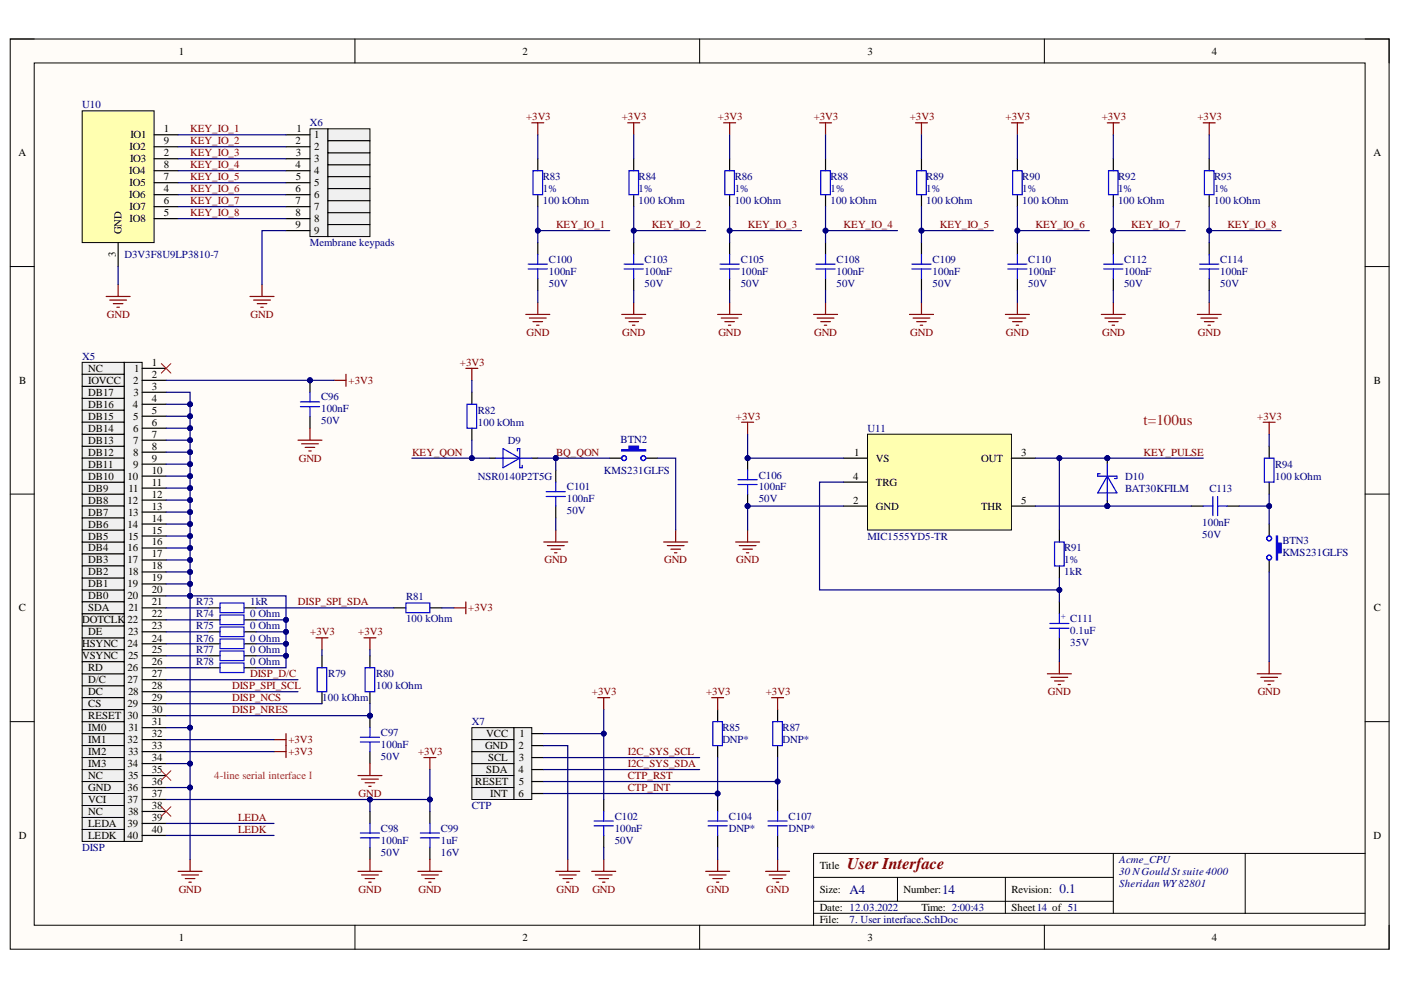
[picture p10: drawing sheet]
<svg xmlns="http://www.w3.org/2000/svg" width="297mm" height="210mm" viewBox="0 0 297 210" stroke-linecap="round" stroke-linejoin="round" font-family="sans-serif">
<defs><g id="words">
<text font-size="3.5" fill="#800000" x="179.6" y="184.3">User Interface</text>
<text font-size="3.2" fill="#f00" x="242.5" y="90.1">t=100us</text>
<g font-size="2.8" fill="#000080">
<text x="180.1" y="189.5">A4</text>
<text x="199.8" y="189.5">14</text>
<text x="224.6" y="189.2">0.1</text>
</g>
<g font-size="2.3">
<text x="37.9" y="11.6">1</text>
<text x="110.8" y="11.6">2</text>
<text x="183.9" y="11.6">3</text>
<text x="256.9" y="11.6">4</text>
<text x="27.7" y="29.3">IO1</text>
<text x="34.8" y="28">1</text>
<text x="62.8" y="28">1</text>
<text x="66.6" y="29.3">1</text>
<text x="3.9" y="33.1">A</text>
<text x="27.5" y="31.9">IO2</text>
<text x="27.6" y="34.4">IO3</text>
<text x="34.8" y="30.6">9</text>
<text x="34.8" y="33.1">2</text>
<text x="34.8" y="35.7">8</text>
<text x="62.7" y="30.6">2</text>
<text x="62.7" y="35.7">4</text>
<text x="62.8" y="33.1">3</text>
<text x="66.6" y="31.9">2</text>
<text x="66.6" y="34.4">3</text>
<text x="70.9" y="31.9">KEY2</text>
<text x="70.9" y="34.4">KEY3</text>
<text x="291.2" y="33.1">A</text>
<text x="27.4" y="36.9">IO4</text>
<text x="27.4" y="42">IO6</text>
<text x="27.5" y="39.5">IO5</text>
<text x="34.8" y="38.2">7</text>
<text x="34.8" y="40.7">4</text>
<text x="62.7" y="40.7">6</text>
<text x="62.8" y="38.2">5</text>
<text x="66.6" y="36.9">4</text>
<text x="66.6" y="39.5">5</text>
<text x="66.6" y="42">6</text>
<text x="70.9" y="36.9">KEY4</text>
<text x="70.9" y="39.5">KEY5</text>
<text x="70.9" y="42">KEY6</text>
<text x="27.5" y="44.5">IO7</text>
<text x="27.5" y="47.1">IO8</text>
<text x="34.8" y="43.3">6</text>
<text x="34.8" y="45.8">5</text>
<text x="62.7" y="43.3">7</text>
<text x="62.7" y="45.8">8</text>
<text x="66.6" y="44.5">7</text>
<text x="66.6" y="47.1">8</text>
<text x="70.9" y="44.5">KEY7</text>
<text x="70.9" y="47.1">KEY8</text>
<text x="25.8" y="49.7" transform="rotate(-90 25.8 49.7)">GND</text>
<text x="62.7" y="48.3">9</text>
<text x="66.6" y="49.7">9</text>
<text x="24.5" y="54.4" transform="rotate(-90 24.5 54.4)">3</text>
<text x="32.2" y="77.6">1</text>
<text x="4.1" y="81.4">B</text>
<text x="18.7" y="78.8">NC</text>
<text x="18.7" y="81.4">IOVCC</text>
<text x="18.7" y="83.9">DB17</text>
<text x="28.2" y="81.4">2</text>
<text x="28.3" y="83.9">3</text>
<text x="28.4" y="78.8">1</text>
<text x="32.2" y="80.1">2</text>
<text x="32.2" y="82.6">3</text>
<text x="291.3" y="81.4">B</text>
<text x="18.7" y="89">DB15</text>
<text x="18.7" y="86.4">DB16</text>
<text x="28.2" y="86.4">4</text>
<text x="28.2" y="89">5</text>
<text x="32.2" y="85.2">4</text>
<text x="32.2" y="87.7">5</text>
<text x="18.7" y="94.1">DB13</text>
<text x="18.7" y="91.5">DB14</text>
<text x="28.2" y="91.5">6</text>
<text x="28.2" y="94.1">7</text>
<text x="32.2" y="90.2">6</text>
<text x="32.2" y="92.8">7</text>
<text x="32.2" y="95.4">8</text>
<text x="18.7" y="101.7">DB10</text>
<text x="18.7" y="99.2">DB11</text>
<text x="18.7" y="96.6">DB12</text>
<text x="27.1" y="101.7">10</text>
<text x="28.2" y="96.6">8</text>
<text x="28.2" y="99.2">9</text>
<text x="32.2" y="97.9">9</text>
<text x="32.2" y="100.4">10</text>
<text x="180.9" y="101.7">4</text>
<text x="181.1" y="96.6">1</text>
<text x="185.7" y="97.9">VS</text>
<text x="208" y="97.9">OUT</text>
<text x="216.5" y="96.6">3</text>
<text x="18.7" y="106.8">DB8</text>
<text x="18.7" y="104.3">DB9</text>
<text x="27.1" y="106.8">12</text>
<text x="27.2" y="104.3">11</text>
<text x="32.2" y="103">11</text>
<text x="32.2" y="105.5">12</text>
<text x="180.9" y="106.8">2</text>
<text x="185.7" y="103">TRG</text>
<text x="216.5" y="106.8">5</text>
<text x="18.7" y="111.9">DB6</text>
<text x="18.7" y="109.3">DB7</text>
<text x="27.1" y="111.9">14</text>
<text x="27.1" y="109.3">13</text>
<text x="32.2" y="108.1">13</text>
<text x="32.2" y="110.6">14</text>
<text x="32.2" y="113.1">15</text>
<text x="185.7" y="108.1">GND</text>
<text x="208" y="108.1">THR</text>
<text x="18.7" y="119.5">DB3</text>
<text x="18.7" y="116.9">DB4</text>
<text x="18.7" y="114.4">DB5</text>
<text x="27.1" y="116.9">16</text>
<text x="27.1" y="119.5">17</text>
<text x="27.1" y="114.4">15</text>
<text x="32.2" y="115.7">16</text>
<text x="32.2" y="118.2">17</text>
<text x="18.7" y="124.5">DB1</text>
<text x="18.7" y="122">DB2</text>
<text x="27.1" y="124.5">19</text>
<text x="27.1" y="122">18</text>
<text x="32.2" y="120.7">18</text>
<text x="32.2" y="123.3">19</text>
<text x="32.2" y="125.8">20</text>
<text x="4" y="129.6">C</text>
<text x="18.7" y="127.1">DB0</text>
<text x="18.7" y="129.6">SDA</text>
<text x="27.1" y="127.1">20</text>
<text x="27.2" y="129.6">21</text>
<text x="32.2" y="128.3">21</text>
<text x="32.2" y="130.9">22</text>
<text x="291.3" y="129.6">C</text>
<text x="17.4" y="132.1">DOTCLK</text>
<text x="17.4" y="137.3">HSYNC</text>
<text x="18.7" y="134.7">DE</text>
<text x="27.1" y="132.1">22</text>
<text x="27.1" y="137.3">24</text>
<text x="27.1" y="134.7">23</text>
<text x="32.2" y="133.4">23</text>
<text x="32.2" y="136">24</text>
<text x="17.4" y="139.8">VSYNC</text>
<text x="18.7" y="142.4">RD</text>
<text x="27.1" y="142.4">26</text>
<text x="27.1" y="139.8">25</text>
<text x="32.2" y="138.5">25</text>
<text x="32.2" y="141.1">26</text>
<text x="32.2" y="143.6">27</text>
<text x="18.7" y="144.9">D/C</text>
<text x="18.7" y="147.4">DC</text>
<text x="18.7" y="150">CS</text>
<text x="27.1" y="144.9">27</text>
<text x="27.1" y="150">29</text>
<text x="27.1" y="147.4">28</text>
<text x="32.2" y="146.2">28</text>
<text x="32.2" y="148.7">29</text>
<text x="18.7" y="152.5">RESET</text>
<text x="18.7" y="155">IM0</text>
<text x="27.1" y="152.5">30</text>
<text x="27.2" y="155">31</text>
<text x="32.2" y="151.2">30</text>
<text x="32.2" y="153.8">31</text>
<text x="18.7" y="157.6">IM1</text>
<text x="18.7" y="160.1">IM2</text>
<text x="27.1" y="157.6">32</text>
<text x="27.1" y="160.1">33</text>
<text x="32.2" y="156.3">32</text>
<text x="32.2" y="158.8">33</text>
<text x="32.2" y="161.4">34</text>
<text x="102.8" y="158.8">GND</text>
<text x="103.1" y="156.3">VCC</text>
<text x="103.5" y="161.4">SCL</text>
<text x="109.9" y="158.8">2</text>
<text x="110" y="161.4">3</text>
<text x="110.1" y="156.3">1</text>
<text x="18.7" y="162.6">IM3</text>
<text x="18.7" y="165.2">NC</text>
<text x="18.7" y="167.7">GND</text>
<text x="27.1" y="162.6">34</text>
<text x="27.1" y="167.7">36</text>
<text x="27.1" y="165.2">35</text>
<text x="32.2" y="163.9">35</text>
<text x="32.2" y="166.4">36</text>
<text x="100.7" y="166.4">RESET</text>
<text x="103.1" y="163.9">SDA</text>
<text x="109.9" y="163.9">4</text>
<text x="110" y="166.4">5</text>
<text x="18.7" y="170.2">VCI</text>
<text x="18.7" y="172.8">NC</text>
<text x="27.1" y="170.2">37</text>
<text x="27.1" y="172.8">38</text>
<text x="32.2" y="169">37</text>
<text x="32.2" y="171.5">38</text>
<text x="103.9" y="169">INT</text>
<text x="109.9" y="169">6</text>
<text x="4" y="177.8">D</text>
<text x="18.7" y="175.3">LEDA</text>
<text x="18.7" y="177.8">LEDK</text>
<text x="27.1" y="175.3">39</text>
<text x="27.1" y="177.8">40</text>
<text x="32.2" y="174">39</text>
<text x="32.2" y="176.6">40</text>
<text x="291.2" y="177.8">D</text>
<text x="173.8" y="184.3">Title</text>
<text x="173.8" y="189.3">Size:</text>
<text x="191.6" y="189.3">Number:</text>
<text x="214.5" y="189.3">Revision:</text>
<text x="173.8" y="193.1">Date: 12.03.2022</text>
<text x="173.8" y="195.7">File:</text>
<text x="195.4" y="193.1">Time: 2:00:43</text>
<text x="214.5" y="193.1">Sheet14 of 51</text>
<text x="37.9" y="199.5">1</text>
<text x="110.8" y="199.5">2</text>
<text x="183.9" y="199.5">3</text>
<text x="256.9" y="199.5">4</text>
</g>
<g font-size="2.3" fill="#000080">
<text x="17.4" y="23">U10</text>
<text x="65.7" y="26.8">X6</text>
<text x="115.1" y="40.7">1%</text>
<text x="115.1" y="38.2">R83</text>
<text x="135.4" y="40.7">1%</text>
<text x="135.4" y="38.2">R84</text>
<text x="155.8" y="40.7">1%</text>
<text x="155.8" y="38.2">R86</text>
<text x="176.1" y="40.7">1%</text>
<text x="176.1" y="38.2">R88</text>
<text x="196.4" y="40.7">1%</text>
<text x="196.4" y="38.2">R89</text>
<text x="216.8" y="40.7">1%</text>
<text x="216.8" y="38.2">R90</text>
<text x="237.1" y="40.7">1%</text>
<text x="237.1" y="38.2">R92</text>
<text x="257.4" y="40.7">1%</text>
<text x="257.4" y="38.2">R93</text>
<text x="115.1" y="43.3">100 kOhm</text>
<text x="135.4" y="43.3">100 kOhm</text>
<text x="155.8" y="43.3">100 kOhm</text>
<text x="176.1" y="43.3">100 kOhm</text>
<text x="196.4" y="43.3">100 kOhm</text>
<text x="216.8" y="43.3">100 kOhm</text>
<text x="237.1" y="43.3">100 kOhm</text>
<text x="257.4" y="43.3">100 kOhm</text>
<text x="65.7" y="52.2">Membrane keypads</text>
<text x="26.4" y="54.7">D3V3F8U9LP3810-7</text>
<text x="116.4" y="58.3">100nF</text>
<text x="116.4" y="55.8">C100</text>
<text x="136.7" y="58.3">100nF</text>
<text x="136.7" y="55.8">C103</text>
<text x="157" y="58.3">100nF</text>
<text x="157" y="55.8">C105</text>
<text x="177.3" y="58.3">100nF</text>
<text x="177.3" y="55.8">C108</text>
<text x="197.7" y="58.3">100nF</text>
<text x="197.7" y="55.8">C109</text>
<text x="218" y="58.3">100nF</text>
<text x="218" y="55.8">C110</text>
<text x="238.3" y="58.3">100nF</text>
<text x="238.3" y="55.8">C112</text>
<text x="258.7" y="58.3">100nF</text>
<text x="258.7" y="55.8">C114</text>
<text x="116.4" y="60.8">50V</text>
<text x="136.7" y="60.8">50V</text>
<text x="157" y="60.8">50V</text>
<text x="177.3" y="60.8">50V</text>
<text x="197.7" y="60.8">50V</text>
<text x="218" y="60.8">50V</text>
<text x="238.3" y="60.8">50V</text>
<text x="258.7" y="60.8">50V</text>
<text x="17.4" y="76.3">X5</text>
<text x="68.1" y="87.4">100nF</text>
<text x="68.1" y="90">50V</text>
<text x="68.1" y="84.9">C96</text>
<text x="101.3" y="87.7">R82</text>
<text x="101.3" y="90.2">100 kOhm</text>
<text x="107.7" y="94.1">D9</text>
<text x="131.6" y="93.9">BTN2</text>
<text x="183.9" y="91.5">U11</text>
<text x="101.3" y="101.7">NSR0140P2T5G</text>
<text x="128" y="100.4">KMS231GLFS</text>
<text x="160.9" y="101.5">C106</text>
<text x="238.6" y="101.7">D10</text>
<text x="270.4" y="99.2">R94</text>
<text x="270.4" y="101.7">100 kOhm</text>
<text x="120.2" y="106.5">100nF</text>
<text x="120.2" y="104">C101</text>
<text x="160.9" y="104">100nF</text>
<text x="160.9" y="106.5">50V</text>
<text x="238.6" y="104.3">BAT30KFILM</text>
<text x="256.4" y="104.3">C113</text>
<text x="120.2" y="109.1">50V</text>
<text x="254.9" y="111.6">100nF</text>
<text x="183.9" y="114.4">MIC1555YD5-TR</text>
<text x="225.6" y="119.5">1%</text>
<text x="225.6" y="116.9">R91</text>
<text x="254.9" y="114.1">50V</text>
<text x="271.9" y="115.4">BTN3</text>
<text x="271.9" y="117.9">KMS231GLFS</text>
<text x="225.6" y="122">1kR</text>
<text x="41.6" y="130.9">R74</text>
<text x="41.6" y="128.3">R73</text>
<text x="53" y="130.9">0 Ohm</text>
<text x="53" y="128.3">1kR</text>
<text x="86.1" y="127.3">R81</text>
<text x="86.1" y="131.9">100 kOhm</text>
<text x="226.9" y="131.9">C111</text>
<text x="41.6" y="133.4">R75</text>
<text x="41.6" y="136">R76</text>
<text x="53" y="133.4">0 Ohm</text>
<text x="53" y="136">0 Ohm</text>
<text x="226.9" y="134.4">0.1uF</text>
<text x="226.9" y="137">35V</text>
<text x="41.6" y="138.5">R77</text>
<text x="41.6" y="141.1">R78</text>
<text x="53" y="138.5">0 Ohm</text>
<text x="53" y="141.1">0 Ohm</text>
<text x="69.6" y="143.6">R79</text>
<text x="79.7" y="143.6">R80</text>
<text x="68.3" y="148.7">100 kOhm</text>
<text x="79.7" y="146.2">100 kOhm</text>
<text x="100" y="153.8">X7</text>
<text x="153.2" y="155">R85</text>
<text x="165.9" y="155">R87</text>
<text x="80.8" y="158.6">100nF</text>
<text x="80.8" y="161.1">50V</text>
<text x="80.8" y="156">C97</text>
<text x="153.2" y="157.6">DNP*</text>
<text x="165.9" y="157.6">DNP*</text>
<text x="100" y="171.5">CTP</text>
<text x="130.3" y="173.8">C102</text>
<text x="154.5" y="173.8">C104</text>
<text x="167.2" y="173.8">C107</text>
<text x="80.8" y="178.9">100nF</text>
<text x="80.8" y="176.3">C98</text>
<text x="93.5" y="178.9">1uF</text>
<text x="93.5" y="176.3">C99</text>
<text x="130.3" y="176.3">100nF</text>
<text x="130.3" y="178.9">50V</text>
<text x="154.5" y="176.3">DNP*</text>
<text x="167.2" y="176.3">DNP*</text>
<text x="17.4" y="180.5">DISP</text>
<text x="80.8" y="181.5">50V</text>
<text x="93.5" y="181.5">16V</text>
<text x="237.3" y="183">Acme_CPU</text>
<text x="237.3" y="185.5">30 NGould St suite 4000</text>
<text x="237.3" y="188.1">Sheridan WY82801</text>
<text x="180.1" y="195.7">7. User interface.SchDoc</text>
</g>
<g font-size="2.3" fill="#800000">
<text x="40.3" y="28">KEY_IO_1</text>
<text x="111.5" y="25.5">+3V3</text>
<text x="131.8" y="25.5">+3V3</text>
<text x="152.2" y="25.5">+3V3</text>
<text x="172.5" y="25.5">+3V3</text>
<text x="192.9" y="25.5">+3V3</text>
<text x="213.2" y="25.5">+3V3</text>
<text x="233.6" y="25.5">+3V3</text>
<text x="253.9" y="25.5">+3V3</text>
<text x="40.3" y="30.6">KEY_IO_2</text>
<text x="40.3" y="33.1">KEY_IO_3</text>
<text x="40.3" y="35.7">KEY_IO_4</text>
<text x="40.3" y="38.2">KEY_IO_5</text>
<text x="40.3" y="40.7">KEY_IO_6</text>
<text x="40.3" y="43.3">KEY_IO_7</text>
<text x="40.3" y="45.8">KEY_IO_8</text>
<text x="117.9" y="48.3">KEY_IO_1</text>
<text x="138.2" y="48.3">KEY_IO_2</text>
<text x="158.6" y="48.3">KEY_IO_3</text>
<text x="178.9" y="48.3">KEY_IO_4</text>
<text x="199.2" y="48.3">KEY_IO_5</text>
<text x="219.5" y="48.3">KEY_IO_6</text>
<text x="239.8" y="48.3">KEY_IO_7</text>
<text x="260.2" y="48.3">KEY_IO_8</text>
<text x="22.7" y="67.4">GND</text>
<text x="53.1" y="67.4">GND</text>
<text x="111.6" y="71.2">GND</text>
<text x="131.9" y="71.2">GND</text>
<text x="152.3" y="71.2">GND</text>
<text x="172.6" y="71.2">GND</text>
<text x="193" y="71.2">GND</text>
<text x="213.3" y="71.2">GND</text>
<text x="233.7" y="71.2">GND</text>
<text x="254" y="71.2">GND</text>
<text x="97.5" y="77.6">+3V3</text>
<text x="73.9" y="81.4">+3V3</text>
<text x="156" y="89">+3V3</text>
<text x="266.6" y="89">+3V3</text>
<text x="63.3" y="97.9">GND</text>
<text x="87.4" y="96.6">KEY_QON</text>
<text x="117.9" y="96.6">BQ_QON</text>
<text x="242.5" y="96.6">KEY_PULSE</text>
<text x="115.4" y="119.5">GND</text>
<text x="140.8" y="119.5">GND</text>
<text x="156.1" y="119.5">GND</text>
<text x="63.2" y="128.3">DISP_SPI_SDA</text>
<text x="99.3" y="129.6">+3V3</text>
<text x="65.8" y="134.7">+3V3</text>
<text x="75.9" y="134.7">+3V3</text>
<text x="53" y="143.6">DISP_D/C</text>
<text x="49.2" y="148.7">DISP_NCS</text>
<text x="49.2" y="146.2">DISP_SPI_SCL</text>
<text x="125.5" y="147.4">+3V3</text>
<text x="149.7" y="147.4">+3V3</text>
<text x="162.4" y="147.4">+3V3</text>
<text x="222.2" y="147.4">GND</text>
<text x="266.7" y="147.4">GND</text>
<text x="49.2" y="151.2">DISP_NRES</text>
<text x="61.1" y="160.1">+3V3</text>
<text x="61.1" y="157.6">+3V3</text>
<text x="88.6" y="160.1">+3V3</text>
<text x="133.1" y="160.1">I2C_SYS_SCL</text>
<text x="133.1" y="167.7">CTP_INT</text>
<text x="133.1" y="165.2">CTP_RST</text>
<text x="133.1" y="162.6">I2C_SYS_SDA</text>
<text x="76" y="169">GND</text>
<text x="50.5" y="174">LEDA</text>
<text x="50.5" y="176.6">LEDK</text>
<text x="37.9" y="189.3">GND</text>
<text x="76" y="189.3">GND</text>
<text x="88.7" y="189.3">GND</text>
<text x="118" y="189.3">GND</text>
<text x="125.6" y="189.3">GND</text>
<text x="149.8" y="189.3">GND</text>
<text x="162.5" y="189.3">GND</text>
</g>
<text font-size="2.3" fill="#ee0e22" x="45.4" y="165.2">4-line serial interface Ⅰ</text>
<text font-size="1.9" fill="#00f" x="225" y="130.2" transform="rotate(90 225 130.2)">+</text>
</g></defs>
<path d="M2.2 8.3h292.3v193h-292.3z" fill-rule="evenodd" fill="#fffcf8"/>
<path d="M2.2 8.3h292.3v193h-292.3z" fill="none" stroke="#000" stroke-width=".21"/>
<path d="M7.3 13.3h282.1v182.9h-282.1z" fill-rule="evenodd" fill="#fffcf8"/>
<g fill="none" stroke="#000" stroke-width=".21">
<path d="M2.2 8.3h5.1M7.3 13.3h282.1v182.9h-282.1zM75.3 8.3v5M148.3 8.3v5M221.4 8.3v5M289.4 8.3h5.1v5M2.2 56.5h5.1M289.4 56.5h5.1M2.2 104.8h5.1M289.4 104.8h5.1M2.2 153h5.1M289.4 153h5.1"/>
<path d="M75.3 196.2v5.1M148.3 196.2v5.1M172.5 186h63.5M172.5 193.6h116.9M172.5 191.1h63.5M190.3 186v5.1M213.2 186v7.6M221.4 196.2v5.1M236 180.9v12.7M264 180.9v12.7M289.4 180.9h-116.9v15.3M294.5 196.2v5.1"/>
</g>
<g fill="none" stroke="#000" stroke-width=".25">
<path d="M114 33.7v2.5M134.4 33.7v2.5M154.7 33.7v2.5M175 33.7v2.5M195.4 33.7v2.5M215.7 33.7v2.5M236 33.7v2.5M114 41.3v2.5M134.4 41.3v2.5M154.7 41.3v2.5M175 41.3v2.5M195.4 41.3v2.5"/>
<path d="M215.7 41.3v2.5M236 41.3v2.5"/>
</g>
<path d="M113 36.2h2v5.1h-2zM133.3 36.2h2.1v5.1h-2.1zM153.7 36.2h2v5.1h-2zM174 36.2h2.1v5.1h-2.1zM194.4 36.2h2v5.1h-2zM214.7 36.2h2v5.1h-2zM235 36.2h2.1v5.1h-2.1z" fill="none" stroke="#00f" stroke-width=".25"/>
<g fill="none" stroke="#800000" stroke-width=".25">
<path d="M112.7 26h2.6M114 26v2.6M133.1 26h2.5M134.4 26v2.6M153.4 26h2.6M154.7 26v2.6M173.8 26h2.5M175 26v2.6M194.1 26h2.5M195.4 26v2.6M214.4 26h2.6M215.7 26v2.6"/>
<path d="M234.8 26h2.5M236 26v2.6M53 62.9h5.1M53.8 63.6h3.5M54.5 64.4h2.1M55.3 65.1h.5M55.6 60.3v2.6M111.5 66.7h5.1M112.2 67.4h3.6M113 68.2h2M113.8 69h.5M114 64.1v2.6"/>
<path d="M131.8 66.7h5.1M132.6 67.4h3.5M133.3 68.2h2.1M134.1 69h.5M134.4 64.1v2.6M152.2 66.7h5M152.9 67.4h3.6M153.7 68.2h2M154.4 69h.5M154.7 64.1v2.6M172.5 66.7h5.1M173.3 67.4h3.5"/>
<path d="M174 68.2h2.1M174.8 69h.5M175 64.1v2.6M192.8 66.7h5.1M193.6 67.4h3.5M194.4 68.2h2M195.1 69h.5M195.4 64.1v2.6M213.2 66.7h5M213.9 67.4h3.6M214.7 68.2h2M215.5 69h.5"/>
<path d="M215.7 64.1v2.6M233.5 66.7h5.1M234.3 67.4h3.5M235 68.2h2.1M235.8 69h.5M236 64.1v2.6M253.8 66.7h5.1M254.6 67.4h3.6M255.4 68.2h2M256.1 69h.5M256.4 64.1v2.6"/>
</g>
<path d="M17.4 23.5h15.3v27.9h-15.3z" fill-rule="evenodd" fill="#ffffb0"/>
<path d="M17.4 23.5h15.3v27.9h-15.3z" fill="none" stroke="#000" stroke-width=".21"/>
<g fill="none" stroke="#000" stroke-width=".25">
<path d="M32.7 28.6h5.1M32.7 31.1h5.1M32.7 33.7h5.1M32.7 36.2h5.1M32.7 38.7h5.1M256.4 33.7v2.5M25 51.4v5.1M32.7 41.3h5.1M32.7 43.8h5.1M32.7 46.4h5.1M114 51.4v2.6M114 59.1v2.5"/>
<path d="M134.4 51.4v2.6M134.4 59.1v2.5M154.7 51.4v2.6M154.7 59.1v2.5M175 51.4v2.6M175 59.1v2.5M195.4 51.4v2.6M195.4 59.1v2.5M215.7 51.4v2.6M215.7 59.1v2.5M236 51.4v2.6M236 59.1v2.5"/>
<path d="M256.4 41.3v2.5M256.4 51.4v2.6M256.4 59.1v2.5"/>
</g>
<path d="M255.1 26h2.6M256.4 26v2.6M22.5 62.9h5.1M23.3 63.6h3.5M24 64.4h2.1M24.8 65.1h.5M25 60.3v2.6" fill="none" stroke="#800000" stroke-width=".25"/>
<g fill="none" stroke="#00f" stroke-width=".25">
<path d="M255.4 36.2h2v5.1h-2zM112 57h4.1M112 56h4.1M114 54v2M114 57v2.1M132.3 57h4.1M132.3 56h4.1M134.4 54v2M134.4 57v2.1M152.7 57h4M152.7 56h4M154.7 54v2"/>
<path d="M154.7 57v2.1M173 57h4.1M173 56h4.1M175 54v2M175 57v2.1M193.3 57h4.1M193.3 56h4.1M195.4 54v2M195.4 57v2.1M213.7 57h4M213.7 56h4M215.7 54v2"/>
<path d="M215.7 57v2.1M234 57h4.1M234 56h4.1M236 54v2M236 57v2.1M254.3 57h4.1M254.3 56h4.1M256.4 54v2M256.4 57v2.1"/>
</g>
<path d="M65.7 27.3h3.8v22.9h-3.8z" fill-rule="evenodd" fill="#f0f0f0"/>
<path d="M65.7 27.3h3.8v22.9h-3.8z" fill="none" stroke="#000" stroke-width=".21"/>
<path d="M60.6 28.6h5.1M60.6 31.1h5.1M60.6 33.7h5.1M60.6 36.2h5.1M60.6 38.7h5.1M60.6 41.3h5.1M60.6 43.8h5.1M60.6 46.4h5.1M60.6 48.9h5.1" fill="none" stroke="#000" stroke-width=".25"/>
<path d="M69.5 27.3h8.9v2.5h-8.9z" fill-rule="evenodd" fill="#f0f0f0"/>
<path d="M69.5 27.3h8.9v2.5h-8.9z" fill="none" stroke="#000" stroke-width=".21"/>
<path d="M69.5 34.9h8.9v2.6h-8.9z" fill-rule="evenodd" fill="#f0f0f0"/>
<path d="M69.5 34.9h8.9v2.6h-8.9z" fill="none" stroke="#000" stroke-width=".21"/>
<path d="M69.5 32.4h8.9v2.5h-8.9z" fill-rule="evenodd" fill="#f0f0f0"/>
<path d="M69.5 32.4h8.9v2.5h-8.9z" fill="none" stroke="#000" stroke-width=".21"/>
<path d="M69.5 29.8h8.9v2.6h-8.9z" fill-rule="evenodd" fill="#f0f0f0"/>
<path d="M69.5 29.8h8.9v2.6h-8.9z" fill="none" stroke="#000" stroke-width=".21"/>
<path d="M69.5 37.5h8.9v2.5h-8.9z" fill-rule="evenodd" fill="#f0f0f0"/>
<path d="M69.5 37.5h8.9v2.5h-8.9z" fill="none" stroke="#000" stroke-width=".21"/>
<path d="M69.5 45.1h8.9v2.5h-8.9z" fill-rule="evenodd" fill="#f0f0f0"/>
<path d="M69.5 45.1h8.9v2.5h-8.9z" fill="none" stroke="#000" stroke-width=".21"/>
<path d="M69.5 42.5h8.9v2.6h-8.9z" fill-rule="evenodd" fill="#f0f0f0"/>
<path d="M69.5 42.5h8.9v2.6h-8.9z" fill="none" stroke="#000" stroke-width=".21"/>
<path d="M69.5 40h8.9v2.5h-8.9z" fill-rule="evenodd" fill="#f0f0f0"/>
<path d="M69.5 40h8.9v2.5h-8.9z" fill="none" stroke="#000" stroke-width=".21"/>
<path d="M69.5 47.6h8.9v2.6h-8.9z" fill-rule="evenodd" fill="#f0f0f0"/>
<path d="M69.5 47.6h8.9v2.6h-8.9z" fill="none" stroke="#000" stroke-width=".21"/>
<path d="M183.9 92.1h30.5v20.3h-30.5z" fill-rule="evenodd" fill="#ffffb0"/>
<path d="M183.9 92.1h30.5v20.3h-30.5z" fill="none" stroke="#000" stroke-width=".21"/>
<path d="M178.8 97.1h5.1M214.4 97.1h5.1M178.8 107.3h5.1M178.8 102.2h5.1M214.4 107.3h5.1" fill="none" stroke="#000" stroke-width=".25"/>
<circle cx="158.5" cy="97.1" r=".51" fill="#000080"/>
<circle cx="158.5" cy="97.1" r=".51" fill="none" stroke="#000080" stroke-width=".21"/>
<circle cx="158.5" cy="107.3" r=".51" fill="#000080"/>
<circle cx="158.5" cy="107.3" r=".51" fill="none" stroke="#000080" stroke-width=".21"/>
<path d="M158.5 97.1v2.6" fill="none" stroke="#000" stroke-width=".25"/>
<circle cx="158.5" cy="97.1" r=".51" fill="#000080"/>
<circle cx="158.5" cy="97.1" r=".51" fill="none" stroke="#000080" stroke-width=".21"/>
<path d="M158.5 104.8v2.5" fill="none" stroke="#000" stroke-width=".25"/>
<circle cx="158.5" cy="107.3" r=".51" fill="#000080"/>
<circle cx="158.5" cy="107.3" r=".51" fill="none" stroke="#000080" stroke-width=".21"/>
<path d="M158.5 99.7v2M156.5 102.7h4M156.5 101.7h4M158.5 102.7v2.1" fill="none" stroke="#00f" stroke-width=".25"/>
<path d="M157.2 89.5h2.6M158.5 89.5v2.6M156 114.9h5M156.7 115.7h3.6M157.5 116.4h2M158.3 117.2h.5M158.5 112.4v2.5" fill="none" stroke="#800000" stroke-width=".25"/>
<path d="M269.1 111.1v2.5M269.1 118.7v2.6" fill="none" stroke="#000" stroke-width=".25"/>
<path d="M270.6 113.6h.3v1.6h.7v2h-.7v1.5h-.3z" fill-rule="evenodd" fill="#00f"/>
<g fill="none" stroke="#00f" stroke-width=".25">
<path d="M268.1 97.1h2v5.1h-2zM223.6 114.9h2v5.1h-2zM270.6 113.6h.3v1.6h.7v2h-.7v1.5h-.3z"/>
<circle cx="269.1" cy="118.2" r=".51"/>
<circle cx="269.1" cy="114.2" r=".51"/>
</g>
<path d="M269.1 94.6v2.5M224.6 112.4v2.5M224.6 120v2.5M269.1 102.2v2.6" fill="none" stroke="#000" stroke-width=".25"/>
<path d="M222.1 142.9h5M222.8 143.6h3.6M223.6 144.4h2M224.4 145.1h.5M224.6 140.3v2.6" fill="none" stroke="#800000" stroke-width=".25"/>
<circle cx="234.8" cy="107.3" r=".51" fill="#000080"/>
<circle cx="234.8" cy="107.3" r=".51" fill="none" stroke="#000080" stroke-width=".21"/>
<circle cx="234.8" cy="97.1" r=".51" fill="#000080"/>
<circle cx="234.8" cy="97.1" r=".51" fill="none" stroke="#000080" stroke-width=".21"/>
<path d="M234.8 106v1.3" fill="none" stroke="#000" stroke-width=".25"/>
<circle cx="234.8" cy="107.3" r=".51" fill="#000080"/>
<circle cx="234.8" cy="107.3" r=".51" fill="none" stroke="#000080" stroke-width=".21"/>
<path d="M234.8 97.1v1.3" fill="none" stroke="#000" stroke-width=".25"/>
<circle cx="234.8" cy="97.1" r=".51" fill="#000080"/>
<circle cx="234.8" cy="97.1" r=".51" fill="none" stroke="#000080" stroke-width=".21"/>
<path d="M234.8 98.4v7.6M233.2 100.4h-.5v.6h4.1v.5h-.5M234.8 101l2 3.5h-4.1zM255.1 107.3h2M257.1 105.3v4M258.2 105.3v4M258.2 107.3h2M222.6 133.2h4M222.6 132.2h4M224.6 130.2v2M224.6 133.2v2" fill="none" stroke="#00f" stroke-width=".25"/>
<path d="M252.6 107.3h2.5M260.2 107.3h2.5M224.6 127.6v2.6M224.6 135.2v2.6" fill="none" stroke="#000" stroke-width=".25"/>
<path d="M267.8 89.5h2.6M269.1 89.5v2.6M266.5 142.9h5.1M267.3 143.6h3.6M268.1 144.4h2M268.8 145.1h.5M269.1 140.3v2.6" fill="none" stroke="#800000" stroke-width=".25"/>
<path d="M26.3 76.8h3.8v101.6h-3.8z" fill-rule="evenodd" fill="#f0f0f0"/>
<path d="M26.3 76.8h3.8v101.6h-3.8z" fill="none" stroke="#000" stroke-width=".21"/>
<path d="M30.1 78.1h5.1M30.1 80.6h5.1M30.1 83.2h5.1M30.1 85.7h5.1M30.1 88.3h5.1M30.1 90.8h5.1M30.1 93.3h5.1M30.1 95.9h5.1M30.1 98.4h5.1M30.1 101h5.1M30.1 103.5h5.1M30.1 106h5.1" fill="none" stroke="#000" stroke-width=".25"/>
<path d="M17.4 76.8h8.9v2.6h-8.9z" fill-rule="evenodd" fill="#f0f0f0"/>
<path d="M17.4 76.8h8.9v2.6h-8.9z" fill="none" stroke="#000" stroke-width=".21"/>
<path d="M17.4 84.4h8.9v2.6h-8.9z" fill-rule="evenodd" fill="#f0f0f0"/>
<path d="M17.4 84.4h8.9v2.6h-8.9z" fill="none" stroke="#000" stroke-width=".21"/>
<path d="M17.4 81.9h8.9v2.5h-8.9z" fill-rule="evenodd" fill="#f0f0f0"/>
<path d="M17.4 81.9h8.9v2.5h-8.9z" fill="none" stroke="#000" stroke-width=".21"/>
<path d="M17.4 79.4h8.9v2.5h-8.9z" fill-rule="evenodd" fill="#f0f0f0"/>
<path d="M17.4 79.4h8.9v2.5h-8.9z" fill="none" stroke="#000" stroke-width=".21"/>
<path d="M17.4 87h8.9v2.5h-8.9z" fill-rule="evenodd" fill="#f0f0f0"/>
<path d="M17.4 87h8.9v2.5h-8.9z" fill="none" stroke="#000" stroke-width=".21"/>
<path d="M17.4 94.6h8.9v2.5h-8.9z" fill-rule="evenodd" fill="#f0f0f0"/>
<path d="M17.4 94.6h8.9v2.5h-8.9z" fill="none" stroke="#000" stroke-width=".21"/>
<path d="M17.4 92.1h8.9v2.5h-8.9z" fill-rule="evenodd" fill="#f0f0f0"/>
<path d="M17.4 92.1h8.9v2.5h-8.9z" fill="none" stroke="#000" stroke-width=".21"/>
<path d="M17.4 89.5h8.9v2.6h-8.9z" fill-rule="evenodd" fill="#f0f0f0"/>
<path d="M17.4 89.5h8.9v2.6h-8.9z" fill="none" stroke="#000" stroke-width=".21"/>
<path d="M17.4 97.1h8.9v2.6h-8.9z" fill-rule="evenodd" fill="#f0f0f0"/>
<path d="M17.4 97.1h8.9v2.6h-8.9z" fill="none" stroke="#000" stroke-width=".21"/>
<path d="M17.4 104.8h8.9v2.5h-8.9z" fill-rule="evenodd" fill="#f0f0f0"/>
<path d="M17.4 104.8h8.9v2.5h-8.9z" fill="none" stroke="#000" stroke-width=".21"/>
<path d="M17.4 102.2h8.9v2.6h-8.9z" fill-rule="evenodd" fill="#f0f0f0"/>
<path d="M17.4 102.2h8.9v2.6h-8.9z" fill="none" stroke="#000" stroke-width=".21"/>
<path d="M17.4 99.7h8.9v2.5h-8.9z" fill-rule="evenodd" fill="#f0f0f0"/>
<path d="M17.4 99.7h8.9v2.5h-8.9z" fill="none" stroke="#000" stroke-width=".21"/>
<g fill="none" stroke="#000" stroke-width=".25">
<path d="M30.1 108.6h5.1M30.1 111.1h5.1M30.1 113.6h5.1M30.1 116.2h5.1M30.1 118.7h5.1M30.1 121.3h5.1M30.1 123.8h5.1M30.1 126.3h5.1M30.1 128.9h5.1M30.1 131.4h5.1M30.1 134h5.1M30.1 136.5h5.1"/>
<path d="M30.1 139h5.1M30.1 141.6h5.1M30.1 144.1h5.1M30.1 146.7h5.1M30.1 149.2h5.1M30.1 151.7h5.1M30.1 154.3h5.1M30.1 156.8h5.1M30.1 159.4h5.1M30.1 161.9h5.1M30.1 164.4h5.1M30.1 167h5.1"/>
<path d="M30.1 169.5h5.1M30.1 172.1h5.1M30.1 174.6h5.1M30.1 177.1h5.1"/>
</g>
<path d="M17.4 107.3h8.9v2.5h-8.9z" fill-rule="evenodd" fill="#f0f0f0"/>
<path d="M17.4 107.3h8.9v2.5h-8.9z" fill="none" stroke="#000" stroke-width=".21"/>
<path d="M17.4 114.9h8.9v2.6h-8.9z" fill-rule="evenodd" fill="#f0f0f0"/>
<path d="M17.4 114.9h8.9v2.6h-8.9z" fill="none" stroke="#000" stroke-width=".21"/>
<path d="M17.4 112.4h8.9v2.5h-8.9z" fill-rule="evenodd" fill="#f0f0f0"/>
<path d="M17.4 112.4h8.9v2.5h-8.9z" fill="none" stroke="#000" stroke-width=".21"/>
<path d="M17.4 109.8h8.9v2.6h-8.9z" fill-rule="evenodd" fill="#f0f0f0"/>
<path d="M17.4 109.8h8.9v2.6h-8.9z" fill="none" stroke="#000" stroke-width=".21"/>
<path d="M17.4 117.5h8.9v2.5h-8.9z" fill-rule="evenodd" fill="#f0f0f0"/>
<path d="M17.4 117.5h8.9v2.5h-8.9z" fill="none" stroke="#000" stroke-width=".21"/>
<path d="M17.4 125.1h8.9v2.5h-8.9z" fill-rule="evenodd" fill="#f0f0f0"/>
<path d="M17.4 125.1h8.9v2.5h-8.9z" fill="none" stroke="#000" stroke-width=".21"/>
<path d="M17.4 122.5h8.9v2.6h-8.9z" fill-rule="evenodd" fill="#f0f0f0"/>
<path d="M17.4 122.5h8.9v2.6h-8.9z" fill="none" stroke="#000" stroke-width=".21"/>
<path d="M17.4 120h8.9v2.5h-8.9z" fill-rule="evenodd" fill="#f0f0f0"/>
<path d="M17.4 120h8.9v2.5h-8.9z" fill="none" stroke="#000" stroke-width=".21"/>
<path d="M17.4 127.6h8.9v2.6h-8.9z" fill-rule="evenodd" fill="#f0f0f0"/>
<path d="M17.4 127.6h8.9v2.6h-8.9z" fill="none" stroke="#000" stroke-width=".21"/>
<path d="M17.4 135.2h8.9v2.6h-8.9z" fill-rule="evenodd" fill="#f0f0f0"/>
<path d="M17.4 135.2h8.9v2.6h-8.9z" fill="none" stroke="#000" stroke-width=".21"/>
<path d="M17.4 132.7h8.9v2.5h-8.9z" fill-rule="evenodd" fill="#f0f0f0"/>
<path d="M17.4 132.7h8.9v2.5h-8.9z" fill="none" stroke="#000" stroke-width=".21"/>
<path d="M17.4 130.2h8.9v2.5h-8.9z" fill-rule="evenodd" fill="#f0f0f0"/>
<path d="M17.4 130.2h8.9v2.5h-8.9z" fill="none" stroke="#000" stroke-width=".21"/>
<path d="M17.4 137.8h8.9v2.5h-8.9z" fill-rule="evenodd" fill="#f0f0f0"/>
<path d="M17.4 137.8h8.9v2.5h-8.9z" fill="none" stroke="#000" stroke-width=".21"/>
<path d="M17.4 145.4h8.9v2.5h-8.9z" fill-rule="evenodd" fill="#f0f0f0"/>
<path d="M17.4 145.4h8.9v2.5h-8.9z" fill="none" stroke="#000" stroke-width=".21"/>
<path d="M17.4 142.9h8.9v2.5h-8.9z" fill-rule="evenodd" fill="#f0f0f0"/>
<path d="M17.4 142.9h8.9v2.5h-8.9z" fill="none" stroke="#000" stroke-width=".21"/>
<path d="M17.4 140.3h8.9v2.6h-8.9z" fill-rule="evenodd" fill="#f0f0f0"/>
<path d="M17.4 140.3h8.9v2.6h-8.9z" fill="none" stroke="#000" stroke-width=".21"/>
<path d="M17.4 147.9h8.9v2.6h-8.9z" fill-rule="evenodd" fill="#f0f0f0"/>
<path d="M17.4 147.9h8.9v2.6h-8.9z" fill="none" stroke="#000" stroke-width=".21"/>
<path d="M17.4 155.5h8.9v2.6h-8.9z" fill-rule="evenodd" fill="#f0f0f0"/>
<path d="M17.4 155.5h8.9v2.6h-8.9z" fill="none" stroke="#000" stroke-width=".21"/>
<path d="M17.4 153h8.9v2.5h-8.9z" fill-rule="evenodd" fill="#f0f0f0"/>
<path d="M17.4 153h8.9v2.5h-8.9z" fill="none" stroke="#000" stroke-width=".21"/>
<path d="M17.4 150.5h8.9v2.5h-8.9z" fill-rule="evenodd" fill="#f0f0f0"/>
<path d="M17.4 150.5h8.9v2.5h-8.9z" fill="none" stroke="#000" stroke-width=".21"/>
<path d="M17.4 158.1h8.9v2.5h-8.9z" fill-rule="evenodd" fill="#f0f0f0"/>
<path d="M17.4 158.1h8.9v2.5h-8.9z" fill="none" stroke="#000" stroke-width=".21"/>
<path d="M17.4 165.7h8.9v2.5h-8.9z" fill-rule="evenodd" fill="#f0f0f0"/>
<path d="M17.4 165.7h8.9v2.5h-8.9z" fill="none" stroke="#000" stroke-width=".21"/>
<path d="M17.4 163.2h8.9v2.5h-8.9z" fill-rule="evenodd" fill="#f0f0f0"/>
<path d="M17.4 163.2h8.9v2.5h-8.9z" fill="none" stroke="#000" stroke-width=".21"/>
<path d="M17.4 160.6h8.9v2.6h-8.9z" fill-rule="evenodd" fill="#f0f0f0"/>
<path d="M17.4 160.6h8.9v2.6h-8.9z" fill="none" stroke="#000" stroke-width=".21"/>
<path d="M17.4 170.8h8.9v2.5h-8.9z" fill-rule="evenodd" fill="#f0f0f0"/>
<path d="M17.4 170.8h8.9v2.5h-8.9z" fill="none" stroke="#000" stroke-width=".21"/>
<path d="M17.4 168.2h8.9v2.6h-8.9z" fill-rule="evenodd" fill="#f0f0f0"/>
<path d="M17.4 168.2h8.9v2.6h-8.9z" fill="none" stroke="#000" stroke-width=".21"/>
<path d="M17.4 173.3h8.9v2.6h-8.9z" fill-rule="evenodd" fill="#f0f0f0"/>
<path d="M17.4 173.3h8.9v2.6h-8.9z" fill="none" stroke="#000" stroke-width=".21"/>
<path d="M17.4 175.9h8.9v2.5h-8.9z" fill-rule="evenodd" fill="#f0f0f0"/>
<path d="M17.4 175.9h8.9v2.5h-8.9z" fill="none" stroke="#000" stroke-width=".21"/>
<path d="M108.9 154.3h3.8v15.2h-3.8z" fill-rule="evenodd" fill="#f0f0f0"/>
<path d="M108.9 154.3h3.8v15.2h-3.8z" fill="none" stroke="#000" stroke-width=".21"/>
<path d="M100 154.3h8.9v2.5h-8.9z" fill-rule="evenodd" fill="#f0f0f0"/>
<path d="M100 154.3h8.9v2.5h-8.9z" fill="none" stroke="#000" stroke-width=".21"/>
<path d="M100 161.9h8.9v2.5h-8.9z" fill-rule="evenodd" fill="#f0f0f0"/>
<path d="M100 161.9h8.9v2.5h-8.9z" fill="none" stroke="#000" stroke-width=".21"/>
<path d="M100 159.4h8.9v2.5h-8.9z" fill-rule="evenodd" fill="#f0f0f0"/>
<path d="M100 159.4h8.9v2.5h-8.9z" fill="none" stroke="#000" stroke-width=".21"/>
<path d="M100 156.8h8.9v2.6h-8.9z" fill-rule="evenodd" fill="#f0f0f0"/>
<path d="M100 156.8h8.9v2.6h-8.9z" fill="none" stroke="#000" stroke-width=".21"/>
<path d="M100 164.4h8.9v2.6h-8.9z" fill-rule="evenodd" fill="#f0f0f0"/>
<path d="M100 164.4h8.9v2.6h-8.9z" fill="none" stroke="#000" stroke-width=".21"/>
<path d="M100 167h8.9v2.5h-8.9z" fill-rule="evenodd" fill="#f0f0f0"/>
<path d="M100 167h8.9v2.5h-8.9z" fill="none" stroke="#000" stroke-width=".21"/>
<g fill="none" stroke="#000" stroke-width=".25">
<path d="M112.7 155.5h2.6M112.7 158.1h2.6M152.2 150.5v2.5M152.2 158.1v2.5M164.9 150.5v2.5M164.9 158.1v2.5M78.4 172.1v2.5M78.4 179.7v2.5M91.1 172.1v2.5M91.1 179.7v2.5M112.7 160.6h2.6M112.7 163.2h2.6"/>
<path d="M112.7 165.7h2.6M112.7 168.2h2.6M128 169.5v2.6M128 177.1v2.6M152.2 169.5v2.6M152.2 177.1v2.6M164.9 169.5v2.6M164.9 177.1v2.6"/>
</g>
<g fill="none" stroke="#00f" stroke-width=".25">
<path d="M151.1 153h2.1v5.1h-2.1zM163.8 153h2.1v5.1h-2.1zM76.4 177.6h4.1M76.4 176.6h4.1M78.4 174.6v2M78.4 177.6v2.1M89.1 177.6h4.1M89.1 176.6h4.1M91.1 174.6v2M91.1 177.6v2.1M126 174.1h4M126 175.1h4"/>
<path d="M128 172.1v2M128 175.1v2M150.1 174.1h4.1M150.1 175.1h4.1M152.2 172.1v2M152.2 175.1v2M162.8 174.1h4.1M162.8 175.1h4.1M164.9 172.1v2M164.9 175.1v2"/>
</g>
<g fill="none" stroke="#800000" stroke-width=".25">
<path d="M73.3 79.4v2.5M70.8 80.6h2.5M126.7 147.9h2.6M128 147.9v2.6M150.9 147.9h2.5M152.2 147.9v2.6M163.6 147.9h2.5M164.9 147.9v2.6M89.9 160.6h2.5M91.1 160.6v2.6M37.8 184.7h5M38.5 185.5h3.6"/>
<path d="M39.3 186.3h2M40 187h.6M40.3 182.2v2.5M75.9 184.7h5.1M76.7 185.5h3.5M77.4 186.3h2.1M78.2 187h.5M78.4 182.2v2.5M88.6 184.7h5.1M89.4 185.5h3.5M90.1 186.3h2.1M90.9 187h.5"/>
<path d="M91.1 182.2v2.5M117.8 184.7h5.1M118.6 185.5h3.6M119.4 186.3h2M120.1 187h.5M120.4 182.2v2.5M125.5 184.7h5M126.2 185.5h3.6M127 186.3h2M127.8 187h.5M128 182.2v2.5M149.6 184.7h5.1"/>
<path d="M150.4 185.5h3.5M151.1 186.3h2.1M151.9 187h.5M152.2 182.2v2.5M162.3 184.7h5.1M163.1 185.5h3.5M163.8 186.3h2.1M164.6 187h.5M164.9 182.2v2.5"/>
</g>
<path d="M34.2 171l2 2.1M34.2 163.4l2 2.1M36.2 163.4l-2 2.1M36.2 171l-2 2.1" fill="none" stroke="#f00" stroke-width=".21"/>
<circle cx="65.7" cy="80.6" r=".51" fill="#000080"/>
<circle cx="65.7" cy="80.6" r=".51" fill="none" stroke="#000080" stroke-width=".21"/>
<path d="M65.7 80.6v2.6M65.7 88.3v2.5" fill="none" stroke="#000" stroke-width=".25"/>
<circle cx="65.7" cy="80.6" r=".51" fill="#000080"/>
<circle cx="65.7" cy="80.6" r=".51" fill="none" stroke="#000080" stroke-width=".21"/>
<path d="M63.7 85.2h4.1M63.7 86.2h4.1M65.7 83.2v2M65.7 86.2v2.1M77.4 141.6h2v5.1h-2z" fill="none" stroke="#00f" stroke-width=".25"/>
<path d="M63.2 93.3h5.1M63.9 94.1h3.6M64.7 94.9h2M65.5 95.6h.5M65.7 90.8v2.5M77.2 135.2h2.5M78.4 135.2v2.6" fill="none" stroke="#800000" stroke-width=".25"/>
<path d="M78.4 139v2.6M78.4 146.7v2.5" fill="none" stroke="#000" stroke-width=".25"/>
<circle cx="78.4" cy="151.7" r=".51" fill="#000080"/>
<circle cx="78.4" cy="151.7" r=".51" fill="none" stroke="#000080" stroke-width=".21"/>
<path d="M78.4 151.7v2.6M78.4 159.4v2.5" fill="none" stroke="#000" stroke-width=".25"/>
<circle cx="78.4" cy="151.7" r=".51" fill="#000080"/>
<circle cx="78.4" cy="151.7" r=".51" fill="none" stroke="#000080" stroke-width=".21"/>
<path d="M46.7 130.4h5v2h-5zM46.7 132.9h5v2.1h-5zM46.7 127.9h5v2h-5zM46.7 135.5h5v2h-5zM46.7 138h5v2.1h-5zM46.7 140.6h5v2h-5zM67.2 141.6h2.1v5.1h-2.1zM76.4 156.3h4.1M76.4 157.3h4.1M78.4 154.3v2M78.4 157.3v2.1" fill="none" stroke="#00f" stroke-width=".25"/>
<path d="M67 135.2h2.5M68.3 135.2v2.6M58.1 159.4h2.5M58.1 156.8h2.5M60.6 155.5v5.1M75.9 164.4h5.1M76.7 165.2h3.5M77.4 166h2M78.2 166.7h.5M78.4 161.9v2.5" fill="none" stroke="#800000" stroke-width=".25"/>
<g fill="none" stroke="#000" stroke-width=".25">
<path d="M129.3 97.1h2.5M136.9 97.1h2.5M44.1 131.4h2.6M44.1 134h2.6M44.1 128.9h2.6M44.1 136.5h2.6M44.1 139h2.6M51.7 131.4h2.6M51.7 134h2.6M51.7 128.9h2.6M51.7 136.5h2.6M51.7 139h2.6"/>
<path d="M68.3 139v2.6M44.1 141.6h2.6M51.7 141.6h2.6M68.3 146.7v2.5"/>
</g>
<path d="M34.2 77.1l2 2M36.2 77.1l-2 2" fill="none" stroke="#f00" stroke-width=".21"/>
<path d="M131.8 95.4h1.5v-.8h2.1v.8h1.5v.2h-5.1z" fill-rule="evenodd" fill="#00f"/>
<g fill="none" stroke="#00f" stroke-width=".25">
<path d="M131.8 95.4h1.5v-.8h2.1v.8h1.5v.2h-5.1z"/>
<circle cx="132.3" cy="97.1" r=".51"/>
<circle cx="136.4" cy="97.1" r=".51"/>
</g>
<path d="M115.3 114.9h5.1M116.1 115.7h3.5M116.8 116.4h2.1M117.6 117.2h.5M117.8 112.4v2.5" fill="none" stroke="#800000" stroke-width=".25"/>
<circle cx="117.8" cy="97.1" r=".51" fill="#000080"/>
<circle cx="117.8" cy="97.1" r=".51" fill="none" stroke="#000080" stroke-width=".21"/>
<path d="M100 83.2v2.5M100 90.8v2.5M103.9 97.1h1.2M112.7 97.1h1.3M117.8 99.7v2.5M117.8 107.3v2.5M83.5 128.9h2.6M91.1 128.9h2.6" fill="none" stroke="#000" stroke-width=".25"/>
<path d="M99 85.7h2.1v5.1h-2.1zM105.1 97.1h7.6M106.6 95.1l3.6 2-3.6 2.1zM109.7 95.6v-.5h.5v4.1h.5v-.5M115.8 104.3h4.1M115.8 105.3h4.1M117.8 102.2v2.1M117.8 105.3v2M86.1 127.9h5v2h-5z" fill="none" stroke="#00f" stroke-width=".25"/>
<path d="M98.8 78.1h2.5M100 78.1v2.5M140.7 114.9h5.1M141.5 115.7h3.5M142.2 116.4h2.1M143 117.2h.5M143.3 112.4v2.5M96.2 128.9h2.6M98.8 127.6v2.6" fill="none" stroke="#800000" stroke-width=".25"/>
<path d="M37.8 38.7h22.8M37.8 36.2h22.8M37.8 33.7h22.8M37.8 31.1h22.8M37.8 28.6h22.8M236 28.6v5.1M37.8 46.4h22.8M37.8 43.8h22.8M37.8 41.3h22.8M60.6 48.9h-5v11.4M114 48.9h15.3" fill="none" stroke="#000080" stroke-width=".25"/>
<circle cx="114" cy="48.9" r=".51" fill="#000080"/>
<circle cx="114" cy="48.9" r=".51" fill="none" stroke="#000080" stroke-width=".21"/>
<path d="M134.4 48.9h15.2" fill="none" stroke="#000080" stroke-width=".25"/>
<circle cx="134.4" cy="48.9" r=".51" fill="#000080"/>
<circle cx="134.4" cy="48.9" r=".51" fill="none" stroke="#000080" stroke-width=".21"/>
<path d="M154.7 48.9h15.2" fill="none" stroke="#000080" stroke-width=".25"/>
<circle cx="154.7" cy="48.9" r=".51" fill="#000080"/>
<circle cx="154.7" cy="48.9" r=".51" fill="none" stroke="#000080" stroke-width=".21"/>
<path d="M175 48.9h15.3" fill="none" stroke="#000080" stroke-width=".25"/>
<circle cx="175" cy="48.9" r=".51" fill="#000080"/>
<circle cx="175" cy="48.9" r=".51" fill="none" stroke="#000080" stroke-width=".21"/>
<path d="M195.4 48.9h15.2" fill="none" stroke="#000080" stroke-width=".25"/>
<circle cx="195.4" cy="48.9" r=".51" fill="#000080"/>
<circle cx="195.4" cy="48.9" r=".51" fill="none" stroke="#000080" stroke-width=".21"/>
<path d="M215.7 48.9h15.3" fill="none" stroke="#000080" stroke-width=".25"/>
<circle cx="215.7" cy="48.9" r=".51" fill="#000080"/>
<circle cx="215.7" cy="48.9" r=".51" fill="none" stroke="#000080" stroke-width=".21"/>
<path d="M236 48.9h15.3" fill="none" stroke="#000080" stroke-width=".25"/>
<circle cx="236" cy="48.9" r=".51" fill="#000080"/>
<circle cx="236" cy="48.9" r=".51" fill="none" stroke="#000080" stroke-width=".21"/>
<path d="M271.6 48.9h-15.2v2.5" fill="none" stroke="#000080" stroke-width=".25"/>
<circle cx="256.4" cy="48.9" r=".51" fill="#000080"/>
<circle cx="256.4" cy="48.9" r=".51" fill="none" stroke="#000080" stroke-width=".21"/>
<g fill="none" stroke="#000080" stroke-width=".25">
<path d="M114 28.6v5.1M134.4 28.6v5.1M154.7 28.6v5.1M175 28.6v5.1M195.4 28.6v5.1M215.7 28.6v5.1M256.4 28.6v5.1M25 56.5v3.8M256.4 43.8v5.1M114 61.6v2.5M134.4 61.6v2.5M154.7 61.6v2.5"/>
<path d="M175 61.6v2.5M195.4 61.6v2.5M215.7 61.6v2.5M236 61.6v2.5M256.4 61.6v2.5"/>
</g>
<circle cx="256.4" cy="48.9" r=".51" fill="#000080"/>
<circle cx="256.4" cy="48.9" r=".51" fill="none" stroke="#000080" stroke-width=".21"/>
<path d="M236 43.8v7.6" fill="none" stroke="#000080" stroke-width=".25"/>
<circle cx="236" cy="48.9" r=".51" fill="#000080"/>
<circle cx="236" cy="48.9" r=".51" fill="none" stroke="#000080" stroke-width=".21"/>
<path d="M215.7 43.8v7.6" fill="none" stroke="#000080" stroke-width=".25"/>
<circle cx="215.7" cy="48.9" r=".51" fill="#000080"/>
<circle cx="215.7" cy="48.9" r=".51" fill="none" stroke="#000080" stroke-width=".21"/>
<path d="M195.4 43.8v7.6" fill="none" stroke="#000080" stroke-width=".25"/>
<circle cx="195.4" cy="48.9" r=".51" fill="#000080"/>
<circle cx="195.4" cy="48.9" r=".51" fill="none" stroke="#000080" stroke-width=".21"/>
<path d="M175 43.8v7.6" fill="none" stroke="#000080" stroke-width=".25"/>
<circle cx="175" cy="48.9" r=".51" fill="#000080"/>
<circle cx="175" cy="48.9" r=".51" fill="none" stroke="#000080" stroke-width=".21"/>
<path d="M154.7 43.8v7.6" fill="none" stroke="#000080" stroke-width=".25"/>
<circle cx="154.7" cy="48.9" r=".51" fill="#000080"/>
<circle cx="154.7" cy="48.9" r=".51" fill="none" stroke="#000080" stroke-width=".21"/>
<path d="M134.4 43.8v7.6" fill="none" stroke="#000080" stroke-width=".25"/>
<circle cx="134.4" cy="48.9" r=".51" fill="#000080"/>
<circle cx="134.4" cy="48.9" r=".51" fill="none" stroke="#000080" stroke-width=".21"/>
<path d="M114 43.8v7.6" fill="none" stroke="#000080" stroke-width=".25"/>
<circle cx="114" cy="48.9" r=".51" fill="#000080"/>
<circle cx="114" cy="48.9" r=".51" fill="none" stroke="#000080" stroke-width=".21"/>
<path d="M178.8 107.3h-20.3v5.1" fill="none" stroke="#000080" stroke-width=".25"/>
<circle cx="158.5" cy="107.3" r=".51" fill="#000080"/>
<circle cx="158.5" cy="107.3" r=".51" fill="none" stroke="#000080" stroke-width=".21"/>
<path d="M158.5 92.1v5h20.3" fill="none" stroke="#000080" stroke-width=".25"/>
<circle cx="158.5" cy="97.1" r=".51" fill="#000080"/>
<circle cx="158.5" cy="97.1" r=".51" fill="none" stroke="#000080" stroke-width=".21"/>
<path d="M219.5 97.1h5.1v15.3M224.6 137.8v2.5" fill="none" stroke="#000080" stroke-width=".25"/>
<circle cx="224.6" cy="97.1" r=".51" fill="#000080"/>
<circle cx="224.6" cy="97.1" r=".51" fill="none" stroke="#000080" stroke-width=".21"/>
<path d="M178.8 102.2h-5v22.9h50.8" fill="none" stroke="#000080" stroke-width=".25"/>
<circle cx="224.6" cy="125.1" r=".51" fill="#000080"/>
<circle cx="224.6" cy="125.1" r=".51" fill="none" stroke="#000080" stroke-width=".21"/>
<path d="M224.6 97.1h30.5" fill="none" stroke="#000080" stroke-width=".25"/>
<circle cx="234.8" cy="97.1" r=".51" fill="#000080"/>
<circle cx="234.8" cy="97.1" r=".51" fill="none" stroke="#000080" stroke-width=".21"/>
<circle cx="224.6" cy="97.1" r=".51" fill="#000080"/>
<circle cx="224.6" cy="97.1" r=".51" fill="none" stroke="#000080" stroke-width=".21"/>
<path d="M219.5 107.3h33.1M269.1 121.3v19" fill="none" stroke="#000080" stroke-width=".25"/>
<circle cx="234.8" cy="107.3" r=".51" fill="#000080"/>
<circle cx="234.8" cy="107.3" r=".51" fill="none" stroke="#000080" stroke-width=".21"/>
<path d="M262.7 107.3h6.4" fill="none" stroke="#000080" stroke-width=".25"/>
<circle cx="269.1" cy="107.3" r=".51" fill="#000080"/>
<circle cx="269.1" cy="107.3" r=".51" fill="none" stroke="#000080" stroke-width=".21"/>
<path d="M269.1 92.1v2.5M115.3 158.1h5.1v24.1M115.3 155.5h12.7M128 179.7v2.5M152.2 179.7v2.5M164.9 179.7v2.5" fill="none" stroke="#000080" stroke-width=".25"/>
<circle cx="128" cy="155.5" r=".51" fill="#000080"/>
<circle cx="128" cy="155.5" r=".51" fill="none" stroke="#000080" stroke-width=".21"/>
<path d="M115.3 168.2h36.9" fill="none" stroke="#000080" stroke-width=".25"/>
<circle cx="152.2" cy="168.2" r=".51" fill="#000080"/>
<circle cx="152.2" cy="168.2" r=".51" fill="none" stroke="#000080" stroke-width=".21"/>
<path d="M115.3 165.7h49.6" fill="none" stroke="#000080" stroke-width=".25"/>
<circle cx="164.9" cy="165.7" r=".51" fill="#000080"/>
<circle cx="164.9" cy="165.7" r=".51" fill="none" stroke="#000080" stroke-width=".21"/>
<path d="M35.2 167h5.1v15.2M115.3 163.2h33M115.3 160.6h33" fill="none" stroke="#000080" stroke-width=".25"/>
<circle cx="40.3" cy="167" r=".51" fill="#000080"/>
<circle cx="40.3" cy="167" r=".51" fill="none" stroke="#000080" stroke-width=".21"/>
<path d="M35.2 169.5h43.2v2.6" fill="none" stroke="#000080" stroke-width=".25"/>
<circle cx="78.4" cy="169.5" r=".51" fill="#000080"/>
<circle cx="78.4" cy="169.5" r=".51" fill="none" stroke="#000080" stroke-width=".21"/>
<path d="M78.4 169.5h12.7v2.6" fill="none" stroke="#000080" stroke-width=".25"/>
<circle cx="78.4" cy="169.5" r=".51" fill="#000080"/>
<circle cx="78.4" cy="169.5" r=".51" fill="none" stroke="#000080" stroke-width=".21"/>
<circle cx="91.1" cy="169.5" r=".51" fill="#000080"/>
<circle cx="91.1" cy="169.5" r=".51" fill="none" stroke="#000080" stroke-width=".21"/>
<path d="M91.1 163.2v6.3" fill="none" stroke="#000080" stroke-width=".25"/>
<circle cx="91.1" cy="169.5" r=".51" fill="#000080"/>
<circle cx="91.1" cy="169.5" r=".51" fill="none" stroke="#000080" stroke-width=".21"/>
<path d="M35.2 80.6h35.6M35.2 177.1h22.9M35.2 174.6h22.9" fill="none" stroke="#000080" stroke-width=".25"/>
<circle cx="65.7" cy="80.6" r=".51" fill="#000080"/>
<circle cx="65.7" cy="80.6" r=".51" fill="none" stroke="#000080" stroke-width=".21"/>
<path d="M78.4 137.8v1.2M78.4 149.2v2.5h-43.2" fill="none" stroke="#000080" stroke-width=".25"/>
<circle cx="78.4" cy="151.7" r=".51" fill="#000080"/>
<circle cx="78.4" cy="151.7" r=".51" fill="none" stroke="#000080" stroke-width=".21"/>
<path d="M128 150.5v19" fill="none" stroke="#000080" stroke-width=".25"/>
<circle cx="128" cy="155.5" r=".51" fill="#000080"/>
<circle cx="128" cy="155.5" r=".51" fill="none" stroke="#000080" stroke-width=".21"/>
<path d="M152.2 160.6v8.9" fill="none" stroke="#000080" stroke-width=".25"/>
<circle cx="152.2" cy="168.2" r=".51" fill="#000080"/>
<circle cx="152.2" cy="168.2" r=".51" fill="none" stroke="#000080" stroke-width=".21"/>
<path d="M164.9 160.6v8.9" fill="none" stroke="#000080" stroke-width=".25"/>
<circle cx="164.9" cy="165.7" r=".51" fill="#000080"/>
<circle cx="164.9" cy="165.7" r=".51" fill="none" stroke="#000080" stroke-width=".21"/>
<path d="M35.2 134h8.9M35.2 131.4h8.9M54.3 131.4h6.3M68.3 137.8v1.2M35.2 149.2h33.1" fill="none" stroke="#000080" stroke-width=".25"/>
<circle cx="60.6" cy="131.4" r=".51" fill="#000080"/>
<circle cx="60.6" cy="131.4" r=".51" fill="none" stroke="#000080" stroke-width=".21"/>
<path d="M35.2 83.2h5.1v83.8" fill="none" stroke="#000080" stroke-width=".25"/>
<circle cx="40.3" cy="167" r=".51" fill="#000080"/>
<circle cx="40.3" cy="167" r=".51" fill="none" stroke="#000080" stroke-width=".21"/>
<circle cx="40.3" cy="161.9" r=".51" fill="#000080"/>
<circle cx="40.3" cy="161.9" r=".51" fill="none" stroke="#000080" stroke-width=".21"/>
<circle cx="40.3" cy="154.3" r=".51" fill="#000080"/>
<circle cx="40.3" cy="154.3" r=".51" fill="none" stroke="#000080" stroke-width=".21"/>
<circle cx="40.3" cy="126.3" r=".51" fill="#000080"/>
<circle cx="40.3" cy="126.3" r=".51" fill="none" stroke="#000080" stroke-width=".21"/>
<circle cx="40.3" cy="123.8" r=".51" fill="#000080"/>
<circle cx="40.3" cy="123.8" r=".51" fill="none" stroke="#000080" stroke-width=".21"/>
<circle cx="40.3" cy="121.3" r=".51" fill="#000080"/>
<circle cx="40.3" cy="121.3" r=".51" fill="none" stroke="#000080" stroke-width=".21"/>
<circle cx="40.3" cy="118.7" r=".51" fill="#000080"/>
<circle cx="40.3" cy="118.7" r=".51" fill="none" stroke="#000080" stroke-width=".21"/>
<circle cx="40.3" cy="116.2" r=".51" fill="#000080"/>
<circle cx="40.3" cy="116.2" r=".51" fill="none" stroke="#000080" stroke-width=".21"/>
<circle cx="40.3" cy="113.6" r=".51" fill="#000080"/>
<circle cx="40.3" cy="113.6" r=".51" fill="none" stroke="#000080" stroke-width=".21"/>
<circle cx="40.3" cy="111.1" r=".51" fill="#000080"/>
<circle cx="40.3" cy="111.1" r=".51" fill="none" stroke="#000080" stroke-width=".21"/>
<circle cx="40.3" cy="108.6" r=".51" fill="#000080"/>
<circle cx="40.3" cy="108.6" r=".51" fill="none" stroke="#000080" stroke-width=".21"/>
<circle cx="40.3" cy="106" r=".51" fill="#000080"/>
<circle cx="40.3" cy="106" r=".51" fill="none" stroke="#000080" stroke-width=".21"/>
<circle cx="40.3" cy="103.5" r=".51" fill="#000080"/>
<circle cx="40.3" cy="103.5" r=".51" fill="none" stroke="#000080" stroke-width=".21"/>
<circle cx="40.3" cy="101" r=".51" fill="#000080"/>
<circle cx="40.3" cy="101" r=".51" fill="none" stroke="#000080" stroke-width=".21"/>
<circle cx="40.3" cy="98.4" r=".51" fill="#000080"/>
<circle cx="40.3" cy="98.4" r=".51" fill="none" stroke="#000080" stroke-width=".21"/>
<circle cx="40.3" cy="95.9" r=".51" fill="#000080"/>
<circle cx="40.3" cy="95.9" r=".51" fill="none" stroke="#000080" stroke-width=".21"/>
<circle cx="40.3" cy="93.3" r=".51" fill="#000080"/>
<circle cx="40.3" cy="93.3" r=".51" fill="none" stroke="#000080" stroke-width=".21"/>
<circle cx="40.3" cy="90.8" r=".51" fill="#000080"/>
<circle cx="40.3" cy="90.8" r=".51" fill="none" stroke="#000080" stroke-width=".21"/>
<circle cx="40.3" cy="88.3" r=".51" fill="#000080"/>
<circle cx="40.3" cy="88.3" r=".51" fill="none" stroke="#000080" stroke-width=".21"/>
<circle cx="40.3" cy="85.7" r=".51" fill="#000080"/>
<circle cx="40.3" cy="85.7" r=".51" fill="none" stroke="#000080" stroke-width=".21"/>
<path d="M35.2 85.7h5.1" fill="none" stroke="#000080" stroke-width=".25"/>
<circle cx="40.3" cy="85.7" r=".51" fill="#000080"/>
<circle cx="40.3" cy="85.7" r=".51" fill="none" stroke="#000080" stroke-width=".21"/>
<path d="M35.2 88.3h5.1" fill="none" stroke="#000080" stroke-width=".25"/>
<circle cx="40.3" cy="88.3" r=".51" fill="#000080"/>
<circle cx="40.3" cy="88.3" r=".51" fill="none" stroke="#000080" stroke-width=".21"/>
<path d="M35.2 90.8h5.1" fill="none" stroke="#000080" stroke-width=".25"/>
<circle cx="40.3" cy="90.8" r=".51" fill="#000080"/>
<circle cx="40.3" cy="90.8" r=".51" fill="none" stroke="#000080" stroke-width=".21"/>
<path d="M35.2 93.3h5.1" fill="none" stroke="#000080" stroke-width=".25"/>
<circle cx="40.3" cy="93.3" r=".51" fill="#000080"/>
<circle cx="40.3" cy="93.3" r=".51" fill="none" stroke="#000080" stroke-width=".21"/>
<path d="M35.2 95.9h5.1" fill="none" stroke="#000080" stroke-width=".25"/>
<circle cx="40.3" cy="95.9" r=".51" fill="#000080"/>
<circle cx="40.3" cy="95.9" r=".51" fill="none" stroke="#000080" stroke-width=".21"/>
<path d="M35.2 98.4h5.1" fill="none" stroke="#000080" stroke-width=".25"/>
<circle cx="40.3" cy="98.4" r=".51" fill="#000080"/>
<circle cx="40.3" cy="98.4" r=".51" fill="none" stroke="#000080" stroke-width=".21"/>
<path d="M35.2 101h5.1" fill="none" stroke="#000080" stroke-width=".25"/>
<circle cx="40.3" cy="101" r=".51" fill="#000080"/>
<circle cx="40.3" cy="101" r=".51" fill="none" stroke="#000080" stroke-width=".21"/>
<path d="M35.2 103.5h5.1" fill="none" stroke="#000080" stroke-width=".25"/>
<circle cx="40.3" cy="103.5" r=".51" fill="#000080"/>
<circle cx="40.3" cy="103.5" r=".51" fill="none" stroke="#000080" stroke-width=".21"/>
<path d="M35.2 106h5.1" fill="none" stroke="#000080" stroke-width=".25"/>
<circle cx="40.3" cy="106" r=".51" fill="#000080"/>
<circle cx="40.3" cy="106" r=".51" fill="none" stroke="#000080" stroke-width=".21"/>
<path d="M35.2 108.6h5.1" fill="none" stroke="#000080" stroke-width=".25"/>
<circle cx="40.3" cy="108.6" r=".51" fill="#000080"/>
<circle cx="40.3" cy="108.6" r=".51" fill="none" stroke="#000080" stroke-width=".21"/>
<path d="M35.2 111.1h5.1" fill="none" stroke="#000080" stroke-width=".25"/>
<circle cx="40.3" cy="111.1" r=".51" fill="#000080"/>
<circle cx="40.3" cy="111.1" r=".51" fill="none" stroke="#000080" stroke-width=".21"/>
<path d="M35.2 113.6h5.1" fill="none" stroke="#000080" stroke-width=".25"/>
<circle cx="40.3" cy="113.6" r=".51" fill="#000080"/>
<circle cx="40.3" cy="113.6" r=".51" fill="none" stroke="#000080" stroke-width=".21"/>
<path d="M35.2 116.2h5.1" fill="none" stroke="#000080" stroke-width=".25"/>
<circle cx="40.3" cy="116.2" r=".51" fill="#000080"/>
<circle cx="40.3" cy="116.2" r=".51" fill="none" stroke="#000080" stroke-width=".21"/>
<path d="M35.2 118.7h5.1" fill="none" stroke="#000080" stroke-width=".25"/>
<circle cx="40.3" cy="118.7" r=".51" fill="#000080"/>
<circle cx="40.3" cy="118.7" r=".51" fill="none" stroke="#000080" stroke-width=".21"/>
<path d="M35.2 121.3h5.1" fill="none" stroke="#000080" stroke-width=".25"/>
<circle cx="40.3" cy="121.3" r=".51" fill="#000080"/>
<circle cx="40.3" cy="121.3" r=".51" fill="none" stroke="#000080" stroke-width=".21"/>
<path d="M35.2 123.8h5.1" fill="none" stroke="#000080" stroke-width=".25"/>
<circle cx="40.3" cy="123.8" r=".51" fill="#000080"/>
<circle cx="40.3" cy="123.8" r=".51" fill="none" stroke="#000080" stroke-width=".21"/>
<path d="M35.2 126.3h5.1" fill="none" stroke="#000080" stroke-width=".25"/>
<circle cx="40.3" cy="126.3" r=".51" fill="#000080"/>
<circle cx="40.3" cy="126.3" r=".51" fill="none" stroke="#000080" stroke-width=".21"/>
<path d="M40.3 126.3h20.3v7.7h-6.3" fill="none" stroke="#000080" stroke-width=".25"/>
<circle cx="60.6" cy="134" r=".51" fill="#000080"/>
<circle cx="60.6" cy="134" r=".51" fill="none" stroke="#000080" stroke-width=".21"/>
<circle cx="60.6" cy="131.4" r=".51" fill="#000080"/>
<circle cx="60.6" cy="131.4" r=".51" fill="none" stroke="#000080" stroke-width=".21"/>
<circle cx="40.3" cy="126.3" r=".51" fill="#000080"/>
<circle cx="40.3" cy="126.3" r=".51" fill="none" stroke="#000080" stroke-width=".21"/>
<path d="M35.2 128.9h8.9M35.2 136.5h8.9M35.2 139h8.9M60.6 134v5h-6.3" fill="none" stroke="#000080" stroke-width=".25"/>
<circle cx="60.6" cy="134" r=".51" fill="#000080"/>
<circle cx="60.6" cy="134" r=".51" fill="none" stroke="#000080" stroke-width=".21"/>
<circle cx="60.6" cy="136.5" r=".51" fill="#000080"/>
<circle cx="60.6" cy="136.5" r=".51" fill="none" stroke="#000080" stroke-width=".21"/>
<circle cx="60.6" cy="139" r=".51" fill="#000080"/>
<circle cx="60.6" cy="139" r=".51" fill="none" stroke="#000080" stroke-width=".21"/>
<path d="M54.3 136.5h6.3" fill="none" stroke="#000080" stroke-width=".25"/>
<circle cx="60.6" cy="136.5" r=".51" fill="#000080"/>
<circle cx="60.6" cy="136.5" r=".51" fill="none" stroke="#000080" stroke-width=".21"/>
<path d="M35.2 161.9h5.1" fill="none" stroke="#000080" stroke-width=".25"/>
<circle cx="40.3" cy="161.9" r=".51" fill="#000080"/>
<circle cx="40.3" cy="161.9" r=".51" fill="none" stroke="#000080" stroke-width=".21"/>
<path d="M60.6 139v2.6h-6.3M35.2 146.7h28M35.2 144.1h28M35.2 141.6h8.9" fill="none" stroke="#000080" stroke-width=".25"/>
<circle cx="60.6" cy="139" r=".51" fill="#000080"/>
<circle cx="60.6" cy="139" r=".51" fill="none" stroke="#000080" stroke-width=".21"/>
<path d="M35.2 159.4h22.9M35.2 156.8h22.9M35.2 154.3h5.1" fill="none" stroke="#000080" stroke-width=".25"/>
<circle cx="40.3" cy="154.3" r=".51" fill="#000080"/>
<circle cx="40.3" cy="154.3" r=".51" fill="none" stroke="#000080" stroke-width=".21"/>
<path d="M117.8 97.1v2.6M139.4 97.1h3.9v15.3M117.8 109.8v2.6" fill="none" stroke="#000080" stroke-width=".25"/>
<circle cx="117.8" cy="97.1" r=".51" fill="#000080"/>
<circle cx="117.8" cy="97.1" r=".51" fill="none" stroke="#000080" stroke-width=".21"/>
<path d="M100 93.3v3.8" fill="none" stroke="#000080" stroke-width=".25"/>
<circle cx="100" cy="97.1" r=".51" fill="#000080"/>
<circle cx="100" cy="97.1" r=".51" fill="none" stroke="#000080" stroke-width=".21"/>
<path d="M100 80.6v2.6M114 97.1h15.3" fill="none" stroke="#000080" stroke-width=".25"/>
<circle cx="117.8" cy="97.1" r=".51" fill="#000080"/>
<circle cx="117.8" cy="97.1" r=".51" fill="none" stroke="#000080" stroke-width=".21"/>
<path d="M87.3 97.1h16.6" fill="none" stroke="#000080" stroke-width=".25"/>
<circle cx="100" cy="97.1" r=".51" fill="#000080"/>
<circle cx="100" cy="97.1" r=".51" fill="none" stroke="#000080" stroke-width=".21"/>
<path d="M224.6 122.5v5.1" fill="none" stroke="#000080" stroke-width=".25"/>
<circle cx="224.6" cy="125.1" r=".51" fill="#000080"/>
<circle cx="224.6" cy="125.1" r=".51" fill="none" stroke="#000080" stroke-width=".21"/>
<path d="M269.1 104.8v6.3" fill="none" stroke="#000080" stroke-width=".25"/>
<circle cx="269.1" cy="107.3" r=".51" fill="#000080"/>
<circle cx="269.1" cy="107.3" r=".51" fill="none" stroke="#000080" stroke-width=".21"/>
<path d="M54.3 128.9h29.2M93.7 128.9h2.5" fill="none" stroke="#000080" stroke-width=".25"/>
<use href="#words"/>
</svg>
